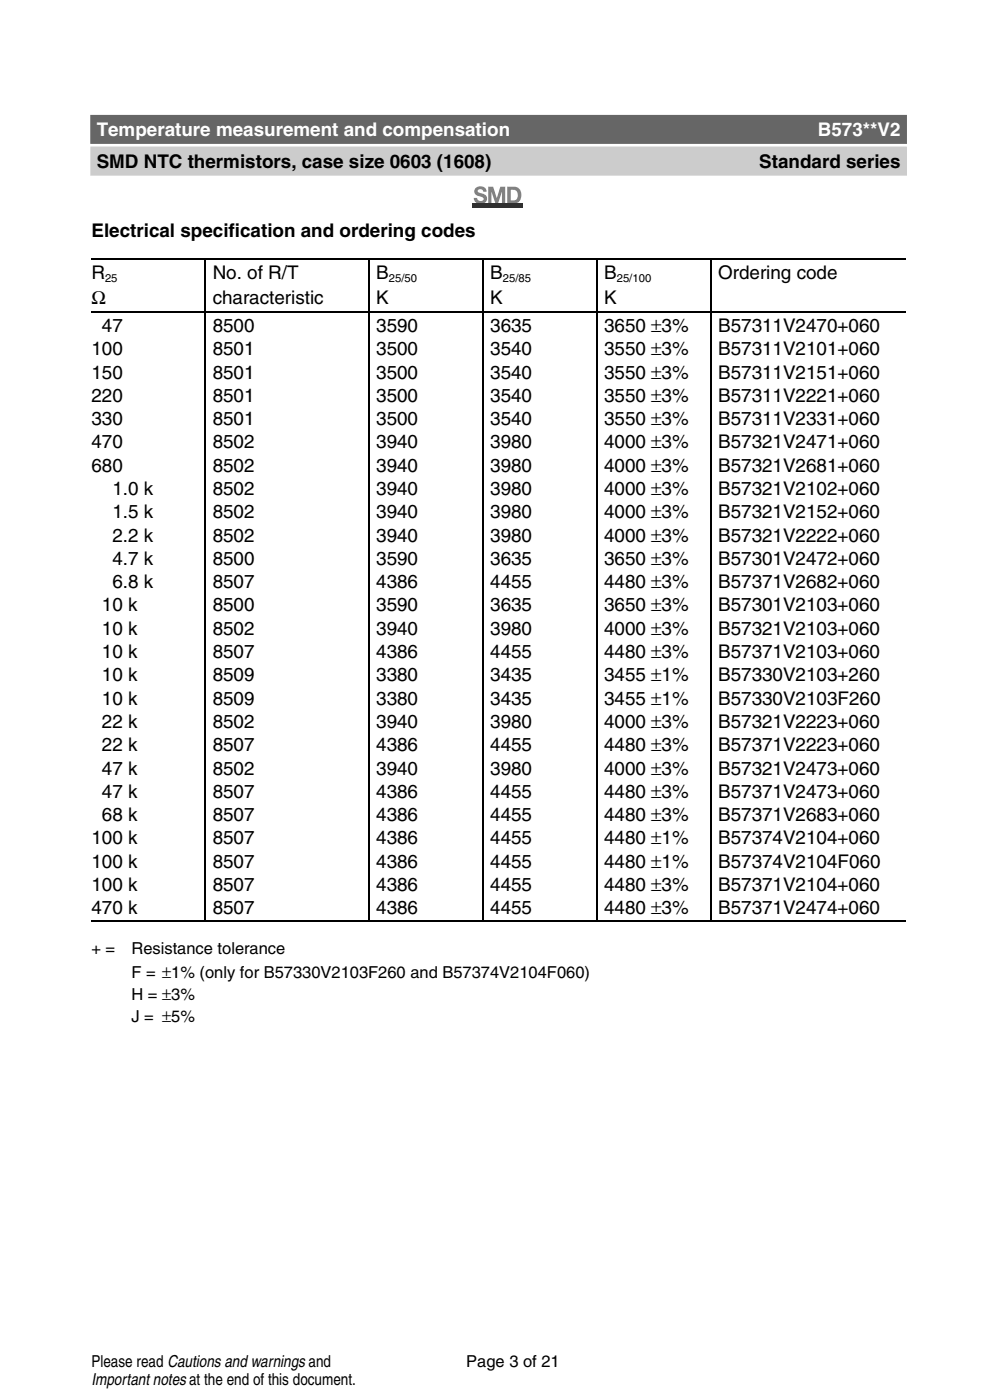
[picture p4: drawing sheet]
<svg xmlns="http://www.w3.org/2000/svg" width="148mm" height="210mm" viewBox="0 0 148 210" stroke-linecap="round" stroke-linejoin="round" font-family="sans-serif">
<defs><g id="words">
<g font-size="2.8" fill="#fff">
<text x="14.5" y="20.4">Temperature measurement and compensation</text>
<text x="122.5" y="20.4">B573**V2</text>
</g>
<g font-size="2.8">
<text x="14.5" y="25.2">SMD NTC thermistors, case size 0603 (1608)</text>
<text x="113.7" y="25.2">Standard series</text>
<text x="13.7" y="35.5">Electrical specification and ordering codes</text>
<text x="13.7" y="41.8">R</text>
<text x="31.9" y="41.8">No. of R/T</text>
<text x="56.4" y="41.8">B</text>
<text x="73.4" y="41.8">B</text>
<text x="90.5" y="41.8">B</text>
<text x="107.6" y="41.8">Ordering code</text>
<text x="13.7" y="45.6">Ω</text>
<text x="31.9" y="45.6">characteristic</text>
<text x="56.4" y="45.6">K</text>
<text x="73.4" y="45.6">K</text>
<text x="90.5" y="45.6">K</text>
<text x="13.7" y="53.3">100</text>
<text x="15.3" y="49.8">47</text>
<text x="31.9" y="49.8">8500</text>
<text x="31.9" y="53.3">8501</text>
<text x="56.4" y="49.8">3590</text>
<text x="56.4" y="53.3">3500</text>
<text x="73.4" y="49.8">3635</text>
<text x="73.4" y="53.3">3540</text>
<text x="90.5" y="49.8">3650 ±3%</text>
<text x="90.5" y="53.3">3550 ±3%</text>
<text x="107.6" y="49.8">B57311V2470+060</text>
<text x="107.6" y="53.3">B57311V2101+060</text>
<text x="13.7" y="56.8">150</text>
<text x="31.9" y="56.8">8501</text>
<text x="56.4" y="56.8">3500</text>
<text x="73.4" y="56.8">3540</text>
<text x="90.5" y="56.8">3550 ±3%</text>
<text x="107.6" y="56.8">B57311V2151+060</text>
<text x="13.7" y="60.2">220</text>
<text x="13.7" y="63.7">330</text>
<text x="31.9" y="60.2">8501</text>
<text x="31.9" y="63.7">8501</text>
<text x="56.4" y="60.2">3500</text>
<text x="56.4" y="63.7">3500</text>
<text x="73.4" y="60.2">3540</text>
<text x="73.4" y="63.7">3540</text>
<text x="90.5" y="60.2">3550 ±3%</text>
<text x="90.5" y="63.7">3550 ±3%</text>
<text x="107.6" y="60.2">B57311V2221+060</text>
<text x="107.6" y="63.7">B57311V2331+060</text>
<text x="13.7" y="67.2">470</text>
<text x="13.7" y="70.7">680</text>
<text x="31.9" y="67.2">8502</text>
<text x="31.9" y="70.7">8502</text>
<text x="56.4" y="67.2">3940</text>
<text x="56.4" y="70.7">3940</text>
<text x="73.4" y="67.2">3980</text>
<text x="73.4" y="70.7">3980</text>
<text x="90.5" y="67.2">4000 ±3%</text>
<text x="90.5" y="70.7">4000 ±3%</text>
<text x="107.6" y="67.2">B57321V2471+060</text>
<text x="107.6" y="70.7">B57321V2681+060</text>
<text x="16.8" y="74.2">1.0 k</text>
<text x="16.8" y="77.7">1.5 k</text>
<text x="31.9" y="74.2">8502</text>
<text x="31.9" y="77.7">8502</text>
<text x="56.4" y="74.2">3940</text>
<text x="56.4" y="77.7">3940</text>
<text x="73.4" y="74.2">3980</text>
<text x="73.4" y="77.7">3980</text>
<text x="90.5" y="74.2">4000 ±3%</text>
<text x="90.5" y="77.7">4000 ±3%</text>
<text x="107.6" y="74.2">B57321V2102+060</text>
<text x="107.6" y="77.7">B57321V2152+060</text>
<text x="16.8" y="81.2">2.2 k</text>
<text x="31.9" y="81.2">8502</text>
<text x="56.4" y="81.2">3940</text>
<text x="73.4" y="81.2">3980</text>
<text x="90.5" y="81.2">4000 ±3%</text>
<text x="107.6" y="81.2">B57321V2222+060</text>
<text x="16.8" y="84.7">4.7 k</text>
<text x="16.8" y="88.2">6.8 k</text>
<text x="31.9" y="84.7">8500</text>
<text x="31.9" y="88.2">8507</text>
<text x="56.4" y="84.7">3590</text>
<text x="56.4" y="88.2">4386</text>
<text x="73.4" y="84.7">3635</text>
<text x="73.4" y="88.2">4455</text>
<text x="90.5" y="84.7">3650 ±3%</text>
<text x="90.5" y="88.2">4480 ±3%</text>
<text x="107.6" y="84.7">B57301V2472+060</text>
<text x="107.6" y="88.2">B57371V2682+060</text>
<text x="15.3" y="91.7">10 k</text>
<text x="15.3" y="95.2">10 k</text>
<text x="31.9" y="91.7">8500</text>
<text x="31.9" y="95.2">8502</text>
<text x="56.4" y="91.7">3590</text>
<text x="56.4" y="95.2">3940</text>
<text x="73.4" y="91.7">3635</text>
<text x="73.4" y="95.2">3980</text>
<text x="90.5" y="91.7">3650 ±3%</text>
<text x="90.5" y="95.2">4000 ±3%</text>
<text x="107.6" y="91.7">B57301V2103+060</text>
<text x="107.6" y="95.2">B57321V2103+060</text>
<text x="15.3" y="98.7">10 k</text>
<text x="31.9" y="98.7">8507</text>
<text x="56.4" y="98.7">4386</text>
<text x="73.4" y="98.7">4455</text>
<text x="90.5" y="98.7">4480 ±3%</text>
<text x="107.6" y="98.7">B57371V2103+060</text>
<text x="15.3" y="102.2">10 k</text>
<text x="15.3" y="105.6">10 k</text>
<text x="31.9" y="102.2">8509</text>
<text x="31.9" y="105.6">8509</text>
<text x="56.4" y="102.2">3380</text>
<text x="56.4" y="105.6">3380</text>
<text x="73.4" y="102.2">3435</text>
<text x="73.4" y="105.6">3435</text>
<text x="90.5" y="102.2">3455 ±1%</text>
<text x="90.5" y="105.6">3455 ±1%</text>
<text x="107.6" y="102.2">B57330V2103+260</text>
<text x="107.6" y="105.6">B57330V2103F260</text>
<text x="15.3" y="109.1">22 k</text>
<text x="15.3" y="112.6">22 k</text>
<text x="31.9" y="109.1">8502</text>
<text x="31.9" y="112.6">8507</text>
<text x="56.4" y="109.1">3940</text>
<text x="56.4" y="112.6">4386</text>
<text x="73.4" y="109.1">3980</text>
<text x="73.4" y="112.6">4455</text>
<text x="90.5" y="109.1">4000 ±3%</text>
<text x="90.5" y="112.6">4480 ±3%</text>
<text x="107.6" y="109.1">B57321V2223+060</text>
<text x="107.6" y="112.6">B57371V2223+060</text>
<text x="15.3" y="116.1">47 k</text>
<text x="15.3" y="119.6">47 k</text>
<text x="31.9" y="116.1">8502</text>
<text x="31.9" y="119.6">8507</text>
<text x="56.4" y="116.1">3940</text>
<text x="56.4" y="119.6">4386</text>
<text x="73.4" y="116.1">3980</text>
<text x="73.4" y="119.6">4455</text>
<text x="90.5" y="116.1">4000 ±3%</text>
<text x="90.5" y="119.6">4480 ±3%</text>
<text x="107.6" y="116.1">B57321V2473+060</text>
<text x="107.6" y="119.6">B57371V2473+060</text>
<text x="15.3" y="123.1">68 k</text>
<text x="31.9" y="123.1">8507</text>
<text x="56.4" y="123.1">4386</text>
<text x="73.4" y="123.1">4455</text>
<text x="90.5" y="123.1">4480 ±3%</text>
<text x="107.6" y="123.1">B57371V2683+060</text>
<text x="13.7" y="126.6">100 k</text>
<text x="13.7" y="130.1">100 k</text>
<text x="31.9" y="126.6">8507</text>
<text x="31.9" y="130.1">8507</text>
<text x="56.4" y="126.6">4386</text>
<text x="56.4" y="130.1">4386</text>
<text x="73.4" y="126.6">4455</text>
<text x="73.4" y="130.1">4455</text>
<text x="90.5" y="126.6">4480 ±1%</text>
<text x="90.5" y="130.1">4480 ±1%</text>
<text x="107.6" y="126.6">B57374V2104+060</text>
<text x="107.6" y="130.1">B57374V2104F060</text>
<text x="13.7" y="133.6">100 k</text>
<text x="13.7" y="137.1">470 k</text>
<text x="31.9" y="133.6">8507</text>
<text x="31.9" y="137.1">8507</text>
<text x="56.4" y="133.6">4386</text>
<text x="56.4" y="137.1">4386</text>
<text x="73.4" y="133.6">4455</text>
<text x="73.4" y="137.1">4455</text>
<text x="90.5" y="133.6">4480 ±3%</text>
<text x="90.5" y="137.1">4480 ±3%</text>
<text x="107.6" y="133.6">B57371V2104+060</text>
<text x="107.6" y="137.1">B57371V2474+060</text>
</g>
<g font-size="2.5">
<text x="13.7" y="143">+ =</text>
<text x="19.7" y="143">Resistance tolerance</text>
<text x="19.7" y="146.7">F = ±1% (only for B57330V2103F260 and B57374V2104F060)</text>
<text x="19.7" y="149.9">H = ±3%</text>
<text x="19.7" y="153.2">J = ±5%</text>
<text x="13.7" y="204.9">Please read Cautions andwarnings and</text>
<text x="13.7" y="207.7">Importantnotesat the end of this document.</text>
<text x="69.9" y="204.9">Page 3 of 21</text>
</g>
<g font-size="1.7">
<text x="15.7" y="42.3">25</text>
<text x="58.2" y="42.3">25/50</text>
<text x="75.3" y="42.3">25/85</text>
<text x="92.4" y="42.3">25/100</text>
</g>
</g></defs>
<g fill="none" stroke="#000" stroke-width=".18">
<path d="M13.7 38.8h17.1M30.8 38.7v99.3M30.9 38.8h24.4M55.3 38.7v99.3M55.4 38.8h17M72.4 38.7v99.3M72.4 38.8h17M89.4 38.7v99.3M89.5 38.8h17M106.5 38.7v99.3M106.6 38.8h29.1M13.7 46.8h17.1"/>
<path d="M30.9 46.8h24.4M55.4 46.8h17M72.4 46.8h17M89.5 46.8h17M106.6 46.8h29.1M13.7 138h122"/>
</g>
<path d="M13.7 17.4h122v4h-122z" fill="#666" stroke="#666" stroke-width=".35"/>
<path d="M13.7 22.2h122v4h-122z" fill="#ccc" stroke="#ccc" stroke-width=".35"/>
<g fill="#7f7f7f">
<path d="M71.3 28.1a.96 .96 0 0 1 1.6 .6h-.5a.43 .43 0 0 0-.4-.3 .43 .43 0 0 0-.4 .2 1.05 1.05 0 0 0 .9 .5 .78 .78 0 0 1 .4 1 .78 .78 0 0 1-.9 .5 .9 .9 0 0 1-1-.9h.5a.51 .51 0 0 0 .4 .4 .51 .51 0 0 0 .6-.3 1.29 1.29 0 0 0-1-.5 .68 .68 0 0 1-.5-.5 .68 .68 0 0 1 .3-.7z" fill-rule="evenodd"/>
<path d="M73.1 28h.8l.5 1.7 .6-1.7h.7v2.5h-.5v-1.8l-.6 1.8h-.4l-.6-1.8v1.8h-.5z" fill-rule="evenodd"/>
<path d="M76.5 28.5v1.5a.83 .83 0 0 0 1.1-.7 .83 .83 0 0 0-1.1-.8zM76 28h1a1.3 1.3 0 0 1 1.1 1.1 1.3 1.3 0 0 1-.7 1.3l-1.4 .1z" fill-rule="evenodd"/>
</g>
<path d="M70.8 30.4h7.5v.7h-7.5z" fill-rule="evenodd" fill="#323232"/>
<path d="M115.8 6.8h20v4.2h-20z" fill="#fff"/>
<use href="#words"/>
</svg>
